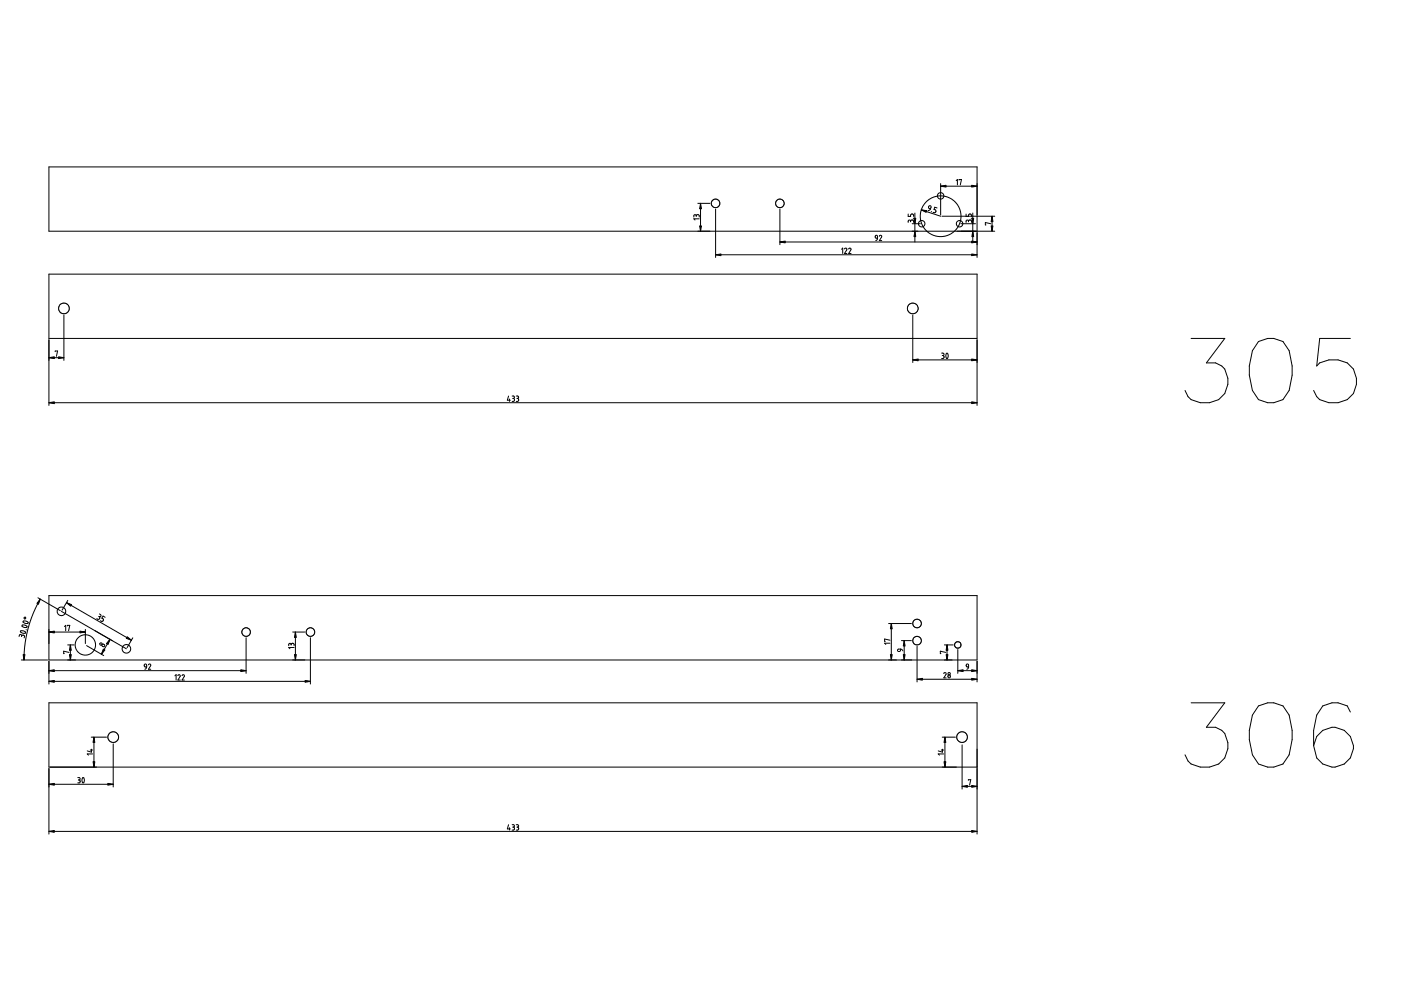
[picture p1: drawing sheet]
<svg xmlns="http://www.w3.org/2000/svg" width="297mm" height="210mm" viewBox="0 0 297 210" stroke-linecap="round" stroke-linejoin="round" font-family="sans-serif">
<g fill="none" stroke="#000" stroke-width=".21">
<path d="M199.4 39.5h7.8M199.4 38.9v6.7M202.7 38.3l.3-.2v1.1M203.3 38.2v-.1h.6l-.3 1.1M10.4 58.1h196.8v13.7h-196.8zM147.6 45.8a.25 .25 0 0 0-.2-.3 .25 .25 0 0 0-.3 .3v.2M147.6 45.8l.1-.2 .4-.1 .2 .5M147.6 45.8v.1M148 43.1h2.5M148.3 46.4h-1.2l.3 .3M148.5 43.1v5.9M151.7 54h55.5"/>
<path d="M151.7 44.3v10.3M165.4 51.3h41.8M165.4 44.3v7.6M178.4 52.9l.3-.3v1.1M179 52.8a.26 .26 0 0 1 .4-.2 .26 .26 0 0 1 .1 .4l-.5 .7h.6M179.9 52.8a.25 .25 0 0 1 .4-.2 .25 .25 0 0 1 .1 .4l-.5 .7h.5M185.6 50h.4l.1 .5-.5-.1zM186.1 50.5l-.1 .3-.3 .2M186.4 50.1a.26 .26 0 0 1 .4-.2 .26 .26 0 0 1 .1 .3l-.5 .8h.5M192.6 45.4v.5h.5v-.3l.2-.2h.3l.1 .5M193.1 46.9a.25 .25 0 0 0-.3-.2 .25 .25 0 0 0-.2 .2v.3M193.1 46.9l.1-.2h.3l.2 .5"/>
<path d="M193.1 46.9v.1M193.4 47.4h1.7M193.6 46.3h.1M194 45.2v6.1M195.3 44.5l4.1 1.3M197 43.6l.4 .2-.1 .5-.4-.2zM197.3 44.3l-.5 .4M197.5 44.8v.1M198.7 44.1l-.5-.2-.2 .5 .4 .2v.4l-.2 .1-.4-.1M199.7 45.8h11.2M203.7 47.4h3.1M204.8 45.4v.5h.5v-.3l.2-.2h.4l.1 .5"/>
<path d="M205.3 46.9a.25 .25 0 0 0-.2-.2 .25 .25 0 0 0-.3 .2v.3M205.3 46.9l.1-.2h.4l.2 .1v.4M205.3 46.9v.1M205.9 46.3h.1M206.2 45.2v6.1M207.2 49v-13.6h-196.8v13.6h200.5M207.2 49.3v5.3M210.1 47.4l-1.2-.2v.5h.1M210.3 45.8v3.2M10.4 72v14M10.4 75.8h3.1M11.7 74.5v-.1h.5l-.2 1.2"/>
<path d="M13.5 66.8v9.6M193.5 76.3h13.7M193.5 66.8v10.1M199.6 74.9h.3a.25 .25 0 0 1 .3 .2 .25 .25 0 0 1-.3 .3M199.8 75.4h.1M199.9 75.4l.2 .1 .1 .3-.2 .2h-.4M200.7 74.9a.52 .52 0 0 1 .3 .8 .25 .25 0 0 1-.3 .3 .25 .25 0 0 1-.1-.4zM207.2 72v14M252.5 71.8h7.2l-3.9 5.1a3.5 3.5 0 0 1 4.5 3.3 4.4 4.4 0 0 1-3.9 5.2h-1.9l-2-.7-.6-.6-.7-1.3M266.8 72.4l2-.6h1.3l1.9 .6 1.3 2 .7 3.2v1.9l-.7 3.3-1.3 1.9-1.9 .7h-1.3l-2-.7-1.3-1.9-.6-3.3v-1.9l.6-3.2zM286.3 71.8h-6.5l-.6 5.8 .6-.7 1.9-.6h2a4.4 4.4 0 0 1 3.9 5.2l-.6 1.9a5.6 5.6 0 0 1-7.2 1.3l-.6-.6-.7-1.3M10.4 85.4h196.8"/>
<path d="M107.8 84l-.2 .9h.6M108 84.6v.5M108.6 84h.2a.25 .25 0 0 1 .3 .2 .25 .25 0 0 1-.3 .3M108.7 84.5h.1M108.8 84.5l.3 .1v.4l-.5 .1M109.5 84h.2a.25 .25 0 0 1 .3 .2 .25 .25 0 0 1-.3 .3M109.6 84.5h.1M109.7 84.5l.2 .1 .1 .3-.2 .2h-.3M4.4 133.8h.7a.28 .28 0 0 1 .3 .4 .28 .28 0 0 1-.5 .1l-.5-.3zM4.5 139.9h5.6M4.6 134.8a.25 .25 0 0 0-.2-.3 .25 .25 0 0 0-.3 .2l-.1 .3M4.6 134.8l.1-.1h.4l.1 .2-.1 .4"/>
<path d="M4.6 134.8v.2M4.7 132.6h.7a.29 .29 0 0 1 .3 .4 .29 .29 0 0 1-.5 .1l-.4-.2zM4.9 131.7h.7a.28 .28 0 0 1 .4 .4 .28 .28 0 0 1-.5 .1l-.5-.2zM5.5 133.5h.1M8 126.7l4.8 2.8M8.5 127l-1.4 2.8-1.1 3.3-.7 3.1-.2 3.7M10.4 126.3h196.8v13.6h-196.8zM10.4 134h7.7M13 129.6l13.8 8M13.7 132.8l.2-.2v1.1M14.1 127.8l13.8 7.9M14.3 132.7v-.1h.5l-.3 1.1"/>
<path d="M14.4 136.7h1.3M14.4 127.3l-1.2 2.1M14.6 138.3l-1.1-.2v.5h.1M14.9 136.7v3.2M18.1 133.5v3M18.4 136.9l3.6 2.1M20.9 130.7h.1M21 130.7l.2 .3-.2 .3-.5-.1M21.1 130.2l.2 .1a.26 .26 0 0 1 .1 .3 .26 .26 0 0 1-.4 .1M22.3 130.9l-.5-.3-.2 .5 .3 .2-.1 .4-.2 .1-.3-.2M23.3 135.6l-1.8 3.1M28.2 135.2l-1.3 2.1"/>
<path d="M52.2 135.2v7.6M61.7 136.7a.25 .25 0 0 0-.2-.3 .25 .25 0 0 0-.3 .3v.2M61.7 136.7l.1-.2 .4-.1 .2 .5M61.7 136.7v.1M62.1 134h2.5M62.4 137.3h-1.2l.3 .2M62.6 134v5.9M65.8 135.2v9.8M188.4 132.2h4.8M188.7 136.4h-1.1l.2 .2M188.7 135.7l-1.1-.2v.5h.1M189 132.2v7.7"/>
<path d="M190.4 137.7l.5-.1v.4l-.2 .1h-.3zM190.9 137.6l.5 .4M191.1 135.8h2.1M191.7 135.8v4.1M194.4 137v7.6M200.2 136.7h1.9M200.5 138.3l-1.1-.2v.5h.1M200.8 136.7v3.2M203.1 137.7v5.1M10.4 140.2v4.8M10.4 142.2h41.8M10.4 144.5h55.4"/>
<path d="M19.1 159h.5M19.3 156.3h3.3M19.4 158.8v.7l-.9-.3M19.6 159.9h-1.1l.3 .2M19.9 156.3v6.3M24 157.7v9.2M30.6 140.8l.4 .1 .1 .5-.5-.1zM31.1 141.4l-.1 .3-.3 .2M31.5 141a.25 .25 0 0 1 .3-.2 .25 .25 0 0 1 .1 .4l-.4 .7h.5M37.1 143.3l.2-.3v1.2M37.7 143.2a.25 .25 0 0 1 .4-.1 .25 .25 0 0 1 .1 .3l-.5 .8h.5M38.6 143.2a.25 .25 0 0 1 .3-.1 .25 .25 0 0 1 .2 .3l-.5 .8h.5"/>
<path d="M194.4 144h12.8M199.6 159h.5M199.8 156.3h2.8M199.8 158.8v.7l-.9-.3M200.1 159.9h-1.2l.3 .2M200.1 142.8a.25 .25 0 0 1 .4-.2 .25 .25 0 0 1 .1 .4l-.5 .7h.5M200.3 156.3v6.3M203.1 142.2h4.1M204 157.9v9.4M204.9 140.8l.4 .1 .1 .5h-.5zM205.4 141.4l-.2 .4-.2 .1M207.2 140.2v4.4"/>
<path d="M252.5 149h7.2l-3.9 5.2a3.5 3.5 0 0 1 4.5 3.3 4.4 4.4 0 0 1-3.9 5.1h-1.9l-2-.6-.6-.6-.7-1.4M266.8 149.7l2-.7h1.3l1.9 .7 1.3 1.9 .7 3.3v1.9l-.7 3.2-1.3 2-1.9 .6h-1.3l-2-.6-1.3-2-.6-3.2v-1.9l.6-3.3zM286.3 151l-.7-1.3-1.9-.7h-1.3l-1.9 .7-1.3 1.9-.7 3.3v3.2M10.4 162.9v13.9M10.4 176.3h196.8M10.4 166.3h13.6M16.5 164.9h.2a.25 .25 0 0 1 .3 .2 .25 .25 0 0 1-.3 .3M16.6 165.4h.1M16.7 165.4l.3 .1v.3l-.2 .2h-.3M17.5 164.9l.3 .1 .1 .6a.29 .29 0 0 1-.3 .4 .29 .29 0 0 1-.2-.5zM107.8 174.9l-.2 .8h.6M108 175.5v.5"/>
<path d="M108.6 174.9h.2a.25 .25 0 0 1 .3 .2 .25 .25 0 0 1-.3 .3M108.7 175.4h.1M108.8 175.4l.3 .1v.4l-.5 .1M109.5 174.9h.2a.25 .25 0 0 1 .3 .2 .25 .25 0 0 1-.3 .3M109.6 175.4h.1M109.7 175.4l.2 .1 .1 .3-.5 .2M204 166.7h3.2M205.3 165.4v-.1h.5l-.2 1.2M207.2 162.6h-196.8v-13.6h196.8v27.8"/>
<circle cx="151.7" cy="43.1" r=".91"/>
<circle cx="165.3" cy="43.1" r=".92"/>
<circle cx="195.4" cy="47.4" r=".68"/>
<circle cx="199.4" cy="41.5" r=".68"/>
<circle cx="199.4" cy="45.8" r="4.3"/>
<circle cx="203.4" cy="47.4" r=".68"/>
<circle cx="13.6" cy="65.4" r="1.14"/>
<circle cx="193.5" cy="65.4" r="1.14"/>
<circle cx="5.3" cy="131" r=".18"/>
<circle cx="13" cy="129.6" r=".91"/>
<circle cx="18.1" cy="136.7" r="2.16"/>
<circle cx="21.4" cy="136.5" r=".26"/>
<circle cx="21.9" cy="136.9" r=".3"/>
<circle cx="26.8" cy="137.6" r=".91"/>
<circle cx="52.2" cy="134" r=".91"/>
<circle cx="65.8" cy="134" r=".91"/>
<circle cx="194.4" cy="132.2" r=".91"/>
<circle cx="194.4" cy="135.8" r=".91"/>
<circle cx="203.1" cy="136.7" r=".69"/>
<circle cx="24" cy="156.3" r="1.14"/>
<circle cx="201.2" cy="143.4" r=".3"/>
<circle cx="201.2" cy="142.9" r=".26"/>
<circle cx="204" cy="156.3" r="1.14"/>
<circle cx="282.7" cy="158.4" r="4.2"/>
</g>
<g fill="#000" stroke="#000" stroke-width=".21">
<path d="M199.4 39.5l1.2-.2v.4zM206 39.3l1.2 .2-1.2 .2zM148.5 43.1l.2 1.2h-.4zM148.3 47.9h.4l-.2 1.1zM151.7 54l1.1-.2v.4zM165.4 51.3l1.1-.2v.4zM193.8 46.3h.4l-.2 1.1zM194 49l.2 1.2h-.4zM195.3 44.5l1.2 .2-.1 .3zM206.1 46.3h.3l-.2 1.1zM206.2 49l.2 1.2h-.3zM206 51.1l1.2 .2-1.2 .2z"/>
<path d="M206 53.8l1.2 .2-1.2 .2zM210.3 45.8l.2 1.2h-.4zM210.1 47.9h.4l-.2 1.1zM10.4 75.8l1.1-.2v.4zM12.4 75.6l1.1 .2-1.1 .2zM193.5 76.3l1.2-.2v.4zM206 76.1l1.2 .2-1.2 .2zM10.4 85.4l1.1-.2v.4zM206 85.2l1.2 .2-1.2 .2zM4.9 138.8h.4l-.2 1.1zM8.5 127l-.4 1.1-.3-.2zM10.4 134l1.1-.2v.4z"/>
<path d="M14.1 127.8l1.1 .4-.2 .3zM14.9 136.7l.2 1.2h-.4zM14.7 138.8h.4l-.2 1.1zM17 133.8l1.1 .2-1.1 .2zM21.9 137.6l.3 .2-.7 .9zM23.3 135.6l-.4 1-.3-.2zM27 135l.9 .7-1.1-.4zM62.6 134l.2 1.1h-.4zM62.4 138.8h.4l-.2 1.1zM189 132.2l.2 1.1h-.4zM188.8 138.8h.4l-.2 1.1zM191.7 135.8l.2 1.2h-.4z"/>
<path d="M191.5 138.8h.4l-.2 1.1zM200.8 136.7l.2 1.2h-.4zM200.6 138.8h.4l-.2 1.1zM10.4 142.2l1.1-.2v.4zM10.4 144.5l1.1-.2v.4zM19.9 156.3l.2 1.1h-.4zM51.1 142l1.1 .2-1.1 .2zM64.7 144.3l1.1 .2-1.1 .2zM194.4 144l1.2-.2v.4zM200.3 156.3l.2 1.1h-.3zM203.1 142.2l1.1-.2v.4zM206 142l1.2 .2-1.2 .2z"/>
<path d="M206 143.8l1.2 .2-1.2 .2zM10.4 176.3l1.1-.2v.4zM10.4 166.3l1.1-.2v.4zM19.7 161.5h.4l-.2 1.1zM22.9 166.1l1.1 .2-1.1 .2zM200.2 161.5h.3l-.2 1.1zM204 166.7l1.1-.2v.4zM206 176.1l1.2 .2-1.2 .2zM206 166.5l1.2 .2-1.2 .2z"/>
</g>
</svg>
